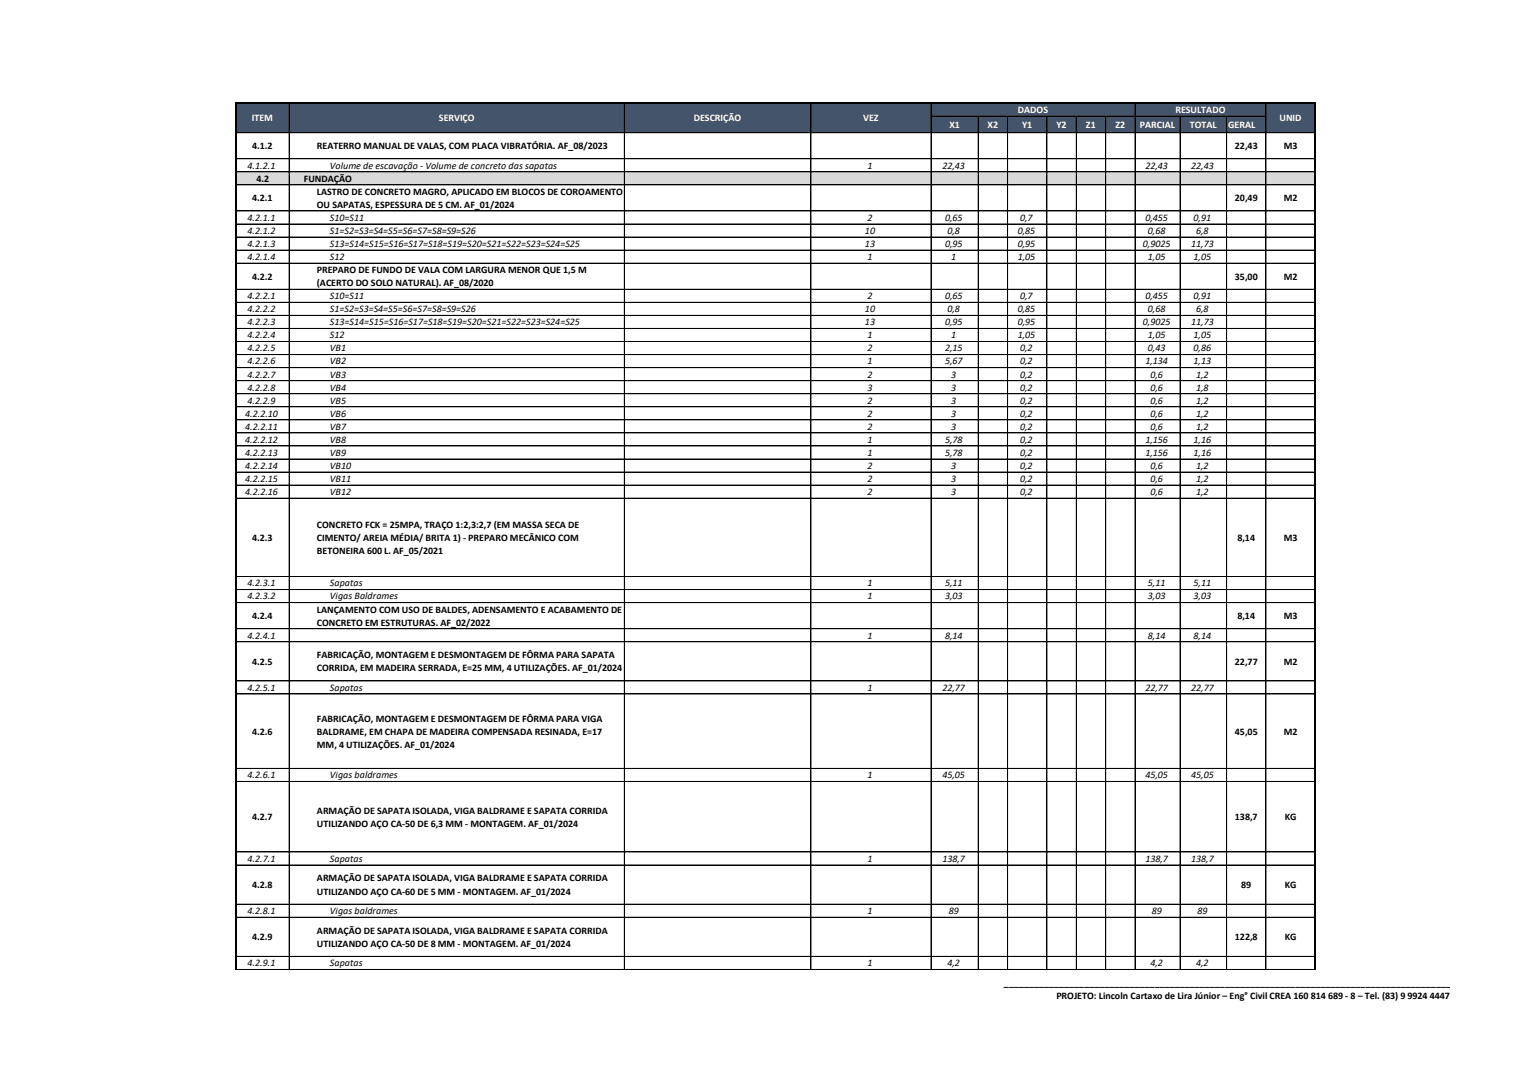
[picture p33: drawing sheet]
<svg xmlns="http://www.w3.org/2000/svg" width="594mm" height="420mm" viewBox="0 0 594 420" stroke-linecap="round" stroke-linejoin="round" font-family="sans-serif">
<defs><g id="words">
<g font-size="3.9" fill="#fff">
<text x="98.1" y="47">ITEM</text>
<text x="170.9" y="47">SERVIÇO</text>
<text x="270.1" y="47">DESCRIÇÃO</text>
<text x="336.1" y="47">VEZ</text>
<text x="396.3" y="43.9">DADOS</text>
<text x="457.6" y="43.9">RESULTADO</text>
<text x="498.2" y="47">UNID</text>
<text x="369.6" y="49.7">X1</text>
<text x="384.5" y="49.7">X2</text>
<text x="397.9" y="49.7">Y1</text>
<text x="411.3" y="49.7">Y2</text>
<text x="422.8" y="49.7">Z1</text>
<text x="434.2" y="49.7">Z2</text>
<text x="443.8" y="49.7">PARCIAL</text>
<text x="463.2" y="49.7">TOTAL</text>
<text x="478.2" y="49.7">GERAL</text>
</g>
<g font-size="3.9">
<text x="98.2" y="58">4.1.2</text>
<text x="123.4" y="58">REATERRO MANUAL DE VALAS, COM PLACA VIBRATÓRIA. AF_08/2023</text>
<text x="480.8" y="58">22,43</text>
<text x="499.8" y="58">M3</text>
<text x="96.4" y="65.6">4.1.2.1</text>
<text x="128.5" y="65.6">Volume de escavação - Volume de concreto das sapatas</text>
<text x="337.8" y="65.6">1</text>
<text x="366.9" y="65.6">22,43</text>
<text x="445.9" y="65.6">22,43</text>
<text x="463.8" y="65.6">22,43</text>
<text x="99.8" y="70.7">4.2</text>
<text x="118.3" y="70.7">FUNDAÇÃO</text>
<text x="123.4" y="75.8">LASTRO DE CONCRETO MAGRO, APLICADO EM BLOCOS DE COROAMENTO</text>
<text x="98.2" y="78.3">4.2.1</text>
<text x="123.4" y="80.9">OU SAPATAS, ESPESSURA DE 5 CM. AF_01/2024</text>
<text x="480.8" y="78.3">20,49</text>
<text x="499.8" y="78.3">M2</text>
<text x="96.4" y="86">4.2.1.1</text>
<text x="128.5" y="86">S10=S11</text>
<text x="337.8" y="86">2</text>
<text x="367.9" y="86">0,65</text>
<text x="397.1" y="86">0,7</text>
<text x="445.9" y="86">0,455</text>
<text x="464.7" y="86">0,91</text>
<text x="96.4" y="91">4.2.1.2</text>
<text x="128.5" y="91">S1=S2=S3=S4=S5=S6=S7=S8=S9=S26</text>
<text x="336.8" y="91">10</text>
<text x="368.9" y="91">0,8</text>
<text x="396.2" y="91">0,85</text>
<text x="446.9" y="91">0,68</text>
<text x="465.7" y="91">6,8</text>
<text x="96.4" y="96.1">4.2.1.3</text>
<text x="96.4" y="101.2">4.2.1.4</text>
<text x="128.5" y="96.1">S13=S14=S15=S16=S17=S18=S19=S20=S21=S22=S23=S24=S25</text>
<text x="128.5" y="101.2">S12</text>
<text x="336.8" y="96.1">13</text>
<text x="337.8" y="101.2">1</text>
<text x="367.9" y="96.1">0,95</text>
<text x="370.3" y="101.2">1</text>
<text x="396.2" y="96.1">0,95</text>
<text x="396.2" y="101.2">1,05</text>
<text x="445" y="96.1">0,9025</text>
<text x="446.9" y="101.2">1,05</text>
<text x="463.8" y="96.1">11,73</text>
<text x="464.7" y="101.2">1,05</text>
<text x="123.4" y="106.3">PREPARO DE FUNDO DE VALA COM LARGURA MENOR QUE 1,5 M</text>
<text x="98.2" y="108.8">4.2.2</text>
<text x="123.4" y="111.4">(ACERTO DO SOLO NATURAL). AF_08/2020</text>
<text x="480.8" y="108.8">35,00</text>
<text x="499.8" y="108.8">M2</text>
<text x="96.4" y="116.4">4.2.2.1</text>
<text x="128.5" y="116.4">S10=S11</text>
<text x="337.8" y="116.4">2</text>
<text x="367.9" y="116.4">0,65</text>
<text x="397.1" y="116.4">0,7</text>
<text x="445.9" y="116.4">0,455</text>
<text x="464.7" y="116.4">0,91</text>
<text x="96.4" y="121.5">4.2.2.2</text>
<text x="128.5" y="121.5">S1=S2=S3=S4=S5=S6=S7=S8=S9=S26</text>
<text x="336.8" y="121.5">10</text>
<text x="368.9" y="121.5">0,8</text>
<text x="396.2" y="121.5">0,85</text>
<text x="446.9" y="121.5">0,68</text>
<text x="465.7" y="121.5">6,8</text>
<text x="96.4" y="126.6">4.2.2.3</text>
<text x="96.4" y="131.7">4.2.2.4</text>
<text x="128.5" y="126.6">S13=S14=S15=S16=S17=S18=S19=S20=S21=S22=S23=S24=S25</text>
<text x="128.5" y="131.7">S12</text>
<text x="336.8" y="126.6">13</text>
<text x="337.8" y="131.7">1</text>
<text x="367.9" y="126.6">0,95</text>
<text x="370.3" y="131.7">1</text>
<text x="396.2" y="126.6">0,95</text>
<text x="396.2" y="131.7">1,05</text>
<text x="445" y="126.6">0,9025</text>
<text x="446.9" y="131.7">1,05</text>
<text x="463.8" y="126.6">11,73</text>
<text x="464.7" y="131.7">1,05</text>
<text x="96.4" y="136.8">4.2.2.5</text>
<text x="128.5" y="136.8">VB1</text>
<text x="337.8" y="136.8">2</text>
<text x="367.9" y="136.8">2,15</text>
<text x="397.1" y="136.8">0,2</text>
<text x="446.9" y="136.8">0,43</text>
<text x="464.7" y="136.8">0,86</text>
<text x="96.4" y="141.9">4.2.2.6</text>
<text x="128.5" y="141.9">VB2</text>
<text x="337.8" y="141.9">1</text>
<text x="367.9" y="141.9">5,67</text>
<text x="397.1" y="141.9">0,2</text>
<text x="445.9" y="141.9">1,134</text>
<text x="464.7" y="141.9">1,13</text>
<text x="96.4" y="146.9">4.2.2.7</text>
<text x="128.5" y="146.9">VB3</text>
<text x="337.8" y="146.9">2</text>
<text x="370.3" y="146.9">3</text>
<text x="397.1" y="146.9">0,2</text>
<text x="447.9" y="146.9">0,6</text>
<text x="465.7" y="146.9">1,2</text>
<text x="96.4" y="152">4.2.2.8</text>
<text x="128.5" y="152">VB4</text>
<text x="337.8" y="152">3</text>
<text x="370.3" y="152">3</text>
<text x="397.1" y="152">0,2</text>
<text x="447.9" y="152">0,6</text>
<text x="465.7" y="152">1,8</text>
<text x="96.4" y="157.1">4.2.2.9</text>
<text x="128.5" y="157.1">VB5</text>
<text x="337.8" y="157.1">2</text>
<text x="370.3" y="157.1">3</text>
<text x="397.1" y="157.1">0,2</text>
<text x="447.9" y="157.1">0,6</text>
<text x="465.7" y="157.1">1,2</text>
<text x="95.4" y="162.2">4.2.2.10</text>
<text x="95.4" y="167.3">4.2.2.11</text>
<text x="128.5" y="162.2">VB6</text>
<text x="128.5" y="167.3">VB7</text>
<text x="337.8" y="162.2">2</text>
<text x="337.8" y="167.3">2</text>
<text x="370.3" y="162.2">3</text>
<text x="370.3" y="167.3">3</text>
<text x="397.1" y="162.2">0,2</text>
<text x="397.1" y="167.3">0,2</text>
<text x="447.9" y="162.2">0,6</text>
<text x="447.9" y="167.3">0,6</text>
<text x="465.7" y="162.2">1,2</text>
<text x="465.7" y="167.3">1,2</text>
<text x="95.4" y="172.3">4.2.2.12</text>
<text x="128.5" y="172.3">VB8</text>
<text x="337.8" y="172.3">1</text>
<text x="367.9" y="172.3">5,78</text>
<text x="397.1" y="172.3">0,2</text>
<text x="445.9" y="172.3">1,156</text>
<text x="464.7" y="172.3">1,16</text>
<text x="95.4" y="177.4">4.2.2.13</text>
<text x="128.5" y="177.4">VB9</text>
<text x="337.8" y="177.4">1</text>
<text x="367.9" y="177.4">5,78</text>
<text x="397.1" y="177.4">0,2</text>
<text x="445.9" y="177.4">1,156</text>
<text x="464.7" y="177.4">1,16</text>
<text x="95.4" y="182.5">4.2.2.14</text>
<text x="128.5" y="182.5">VB10</text>
<text x="337.8" y="182.5">2</text>
<text x="370.3" y="182.5">3</text>
<text x="397.1" y="182.5">0,2</text>
<text x="447.9" y="182.5">0,6</text>
<text x="465.7" y="182.5">1,2</text>
<text x="95.4" y="187.6">4.2.2.15</text>
<text x="128.5" y="187.6">VB11</text>
<text x="337.8" y="187.6">2</text>
<text x="370.3" y="187.6">3</text>
<text x="397.1" y="187.6">0,2</text>
<text x="447.9" y="187.6">0,6</text>
<text x="465.7" y="187.6">1,2</text>
<text x="95.4" y="192.7">4.2.2.16</text>
<text x="128.5" y="192.7">VB12</text>
<text x="337.8" y="192.7">2</text>
<text x="370.3" y="192.7">3</text>
<text x="397.1" y="192.7">0,2</text>
<text x="447.9" y="192.7">0,6</text>
<text x="465.7" y="192.7">1,2</text>
<text x="123.4" y="205.4">CONCRETO FCK = 25MPA, TRAÇO 1:2,3:2,7 (EM MASSA SECA DE</text>
<text x="98.2" y="210.4">4.2.3</text>
<text x="123.4" y="210.4">CIMENTO/ AREIA MÉDIA/ BRITA 1) - PREPARO MECÂNICO COM</text>
<text x="123.4" y="215.5">BETONEIRA 600 L. AF_05/2021</text>
<text x="481.7" y="210.4">8,14</text>
<text x="499.8" y="210.4">M3</text>
<text x="96.4" y="228.2">4.2.3.1</text>
<text x="96.4" y="233.3">4.2.3.2</text>
<text x="128.5" y="228.2">Sapatas</text>
<text x="128.5" y="233.3">Vigas Baldrames</text>
<text x="337.8" y="228.2">1</text>
<text x="337.8" y="233.3">1</text>
<text x="367.9" y="228.2">5,11</text>
<text x="367.9" y="233.3">3,03</text>
<text x="446.9" y="228.2">5,11</text>
<text x="446.9" y="233.3">3,03</text>
<text x="464.7" y="228.2">5,11</text>
<text x="464.7" y="233.3">3,03</text>
<text x="123.4" y="238.4">LANÇAMENTO COM USO DE BALDES, ADENSAMENTO E ACABAMENTO DE</text>
<text x="98.2" y="240.9">4.2.4</text>
<text x="123.4" y="243.5">CONCRETO EM ESTRUTURAS. AF_02/2022</text>
<text x="481.7" y="240.9">8,14</text>
<text x="499.8" y="240.9">M3</text>
<text x="96.4" y="248.5">4.2.4.1</text>
<text x="337.8" y="248.5">1</text>
<text x="367.9" y="248.5">8,14</text>
<text x="446.9" y="248.5">8,14</text>
<text x="464.7" y="248.5">8,14</text>
<text x="123.4" y="256.2">FABRICAÇÃO, MONTAGEM E DESMONTAGEM DE FÔRMA PARA SAPATA</text>
<text x="98.2" y="258.7">4.2.5</text>
<text x="123.4" y="261.3">CORRIDA, EM MADEIRA SERRADA, E=25 MM, 4 UTILIZAÇÕES. AF_01/2024</text>
<text x="480.8" y="258.7">22,77</text>
<text x="499.8" y="258.7">M2</text>
<text x="96.4" y="268.9">4.2.5.1</text>
<text x="128.5" y="268.9">Sapatas</text>
<text x="337.8" y="268.9">1</text>
<text x="366.9" y="268.9">22,77</text>
<text x="445.9" y="268.9">22,77</text>
<text x="463.8" y="268.9">22,77</text>
<text x="123.4" y="280.8">FABRICAÇÃO, MONTAGEM E DESMONTAGEM DE FÔRMA PARA VIGA</text>
<text x="98.2" y="285.9">4.2.6</text>
<text x="123.4" y="285.9">BALDRAME, EM CHAPA DE MADEIRA COMPENSADA RESINADA, E=17</text>
<text x="480.8" y="285.9">45,05</text>
<text x="499.8" y="285.9">M2</text>
<text x="123.4" y="291">MM, 4 UTILIZAÇÕES. AF_01/2024</text>
<text x="96.4" y="302.9">4.2.6.1</text>
<text x="128.5" y="302.9">Vigas baldrames</text>
<text x="337.8" y="302.9">1</text>
<text x="366.9" y="302.9">45,05</text>
<text x="445.9" y="302.9">45,05</text>
<text x="463.8" y="302.9">45,05</text>
<text x="123.4" y="316.6">ARMAÇÃO DE SAPATA ISOLADA, VIGA BALDRAME E SAPATA CORRIDA</text>
<text x="98.2" y="319.2">4.2.7</text>
<text x="123.4" y="321.7">UTILIZANDO AÇO CA-50 DE 6,3 MM - MONTAGEM. AF_01/2024</text>
<text x="480.8" y="319.2">138,7</text>
<text x="500.2" y="319.2">KG</text>
<text x="96.4" y="335.4">4.2.7.1</text>
<text x="128.5" y="335.4">Sapatas</text>
<text x="337.8" y="335.4">1</text>
<text x="366.9" y="335.4">138,7</text>
<text x="445.9" y="335.4">138,7</text>
<text x="463.8" y="335.4">138,7</text>
<text x="98.2" y="345.6">4.2.8</text>
<text x="123.4" y="343.1">ARMAÇÃO DE SAPATA ISOLADA, VIGA BALDRAME E SAPATA CORRIDA</text>
<text x="483.3" y="345.6">89</text>
<text x="500.2" y="345.6">KG</text>
<text x="123.4" y="348.1">UTILIZANDO AÇO CA-60 DE 5 MM - MONTAGEM. AF_01/2024</text>
<text x="96.4" y="355.8">4.2.8.1</text>
<text x="128.5" y="355.8">Vigas baldrames</text>
<text x="337.8" y="355.8">1</text>
<text x="369.4" y="355.8">89</text>
<text x="448.4" y="355.8">89</text>
<text x="466.1" y="355.8">89</text>
<text x="98.2" y="365.9">4.2.9</text>
<text x="123.4" y="363.4">ARMAÇÃO DE SAPATA ISOLADA, VIGA BALDRAME E SAPATA CORRIDA</text>
<text x="480.8" y="365.9">122,8</text>
<text x="500.2" y="365.9">KG</text>
<text x="123.4" y="368.5">UTILIZANDO AÇO CA-50 DE 8 MM - MONTAGEM. AF_01/2024</text>
<text x="96.4" y="376.1">4.2.9.1</text>
<text x="128.5" y="376.1">Sapatas</text>
<text x="337.8" y="376.1">1</text>
<text x="368.9" y="376.1">4,2</text>
<text x="447.9" y="376.1">4,2</text>
<text x="465.7" y="376.1">4,2</text>
<text x="390.9" y="383.6">_________________________________________________________________________________________</text>
<text x="411.3" y="388.7">PROJETO: Lincoln Cartaxo de Lira Júnior – Eng° Civil CREA 160 814 689 - 8 – Tel. (83) 9 9924 4447</text>
</g>
</g></defs>
<path d="M91.8 40.3h420.3v11.4h-420.3z" fill-rule="evenodd" fill="#44546a"/>
<g fill="#000">
<path d="M91.4 39.8h.6v11.9h-.6z" fill-rule="evenodd"/>
<path d="M92 39.8h420.4v.7h-420.4z" fill-rule="evenodd"/>
<path d="M511.7 40.5h.7v11.2h-.7z" fill-rule="evenodd"/>
</g>
<g fill="none" stroke="#000" stroke-width=".39">
<path d="M92 51.6h419.7M112.6 40.5v11.2M243.1 40.5v11.2M315.7 40.5v11.2M362.5 40.5v11.2M362.5 45.3h130.4M380.8 45.3v6.4M392.3 45.3v6.4M407.6 45.3v6.4M419 45.3v6.4M430.5 45.3v6.4M441.9 40.5v11.2"/>
<path d="M459.4 45.3v6.4M477.5 45.3v6.4M492.9 40.5v11.2"/>
</g>
<path d="M91.8 66.8h420.3v5.2h-420.3z" fill-rule="evenodd" fill="#d9d9d9"/>
<g fill="#000">
<path d="M91.4 51.6h.6v325.8h-.6z" fill-rule="evenodd"/>
<path d="M511.7 51.6h.7v325.8h-.7z" fill-rule="evenodd"/>
</g>
<g fill="none" stroke="#000" stroke-width=".39">
<path d="M92 51.6h419.7M112.6 51.7v325.7M243.1 51.7v325.7M315.7 51.7v325.7M362.5 51.7v325.7M380.8 51.7v325.7M392.3 51.7v325.7M407.6 51.7v325.7M419 51.7v325.7M430.5 51.7v325.7M441.9 51.7v325.7M459.4 51.7v325.7"/>
<path d="M477.5 51.7v325.7M492.9 51.7v325.7M92 61.8h419.7M92 66.9h419.7M92 71.9h419.7M92 82.1h419.7M92 87.2h419.7M92 92.3h419.7M92 97.3h419.7M92 102.4h419.7M92 112.6h419.7M92 117.7h419.7"/>
<path d="M92 122.7h419.7M92 127.8h419.7M92 132.9h419.7M92 138h419.7M92 143.1h419.7M92 148.2h419.7M92 153.2h419.7M92 158.3h419.7M92 163.4h419.7M92 168.5h419.7M92 173.6h419.7M92 178.6h419.7"/>
<path d="M92 183.7h419.7M92 188.8h419.7M92 193.9h419.7M92 224.4h419.7M92 229.5h419.7M92 234.5h419.7M92 244.7h419.7M92 249.8h419.7M92 265h419.7M92 270.1h419.7M92 299.1h419.7M92 304.1h419.7"/>
<path d="M92 331.6h419.7M92 336.7h419.7M92 351.9h419.7M92 357h419.7M92 372.2h419.7M92 377.3h419.7"/>
</g>
<use href="#words"/>
</svg>
